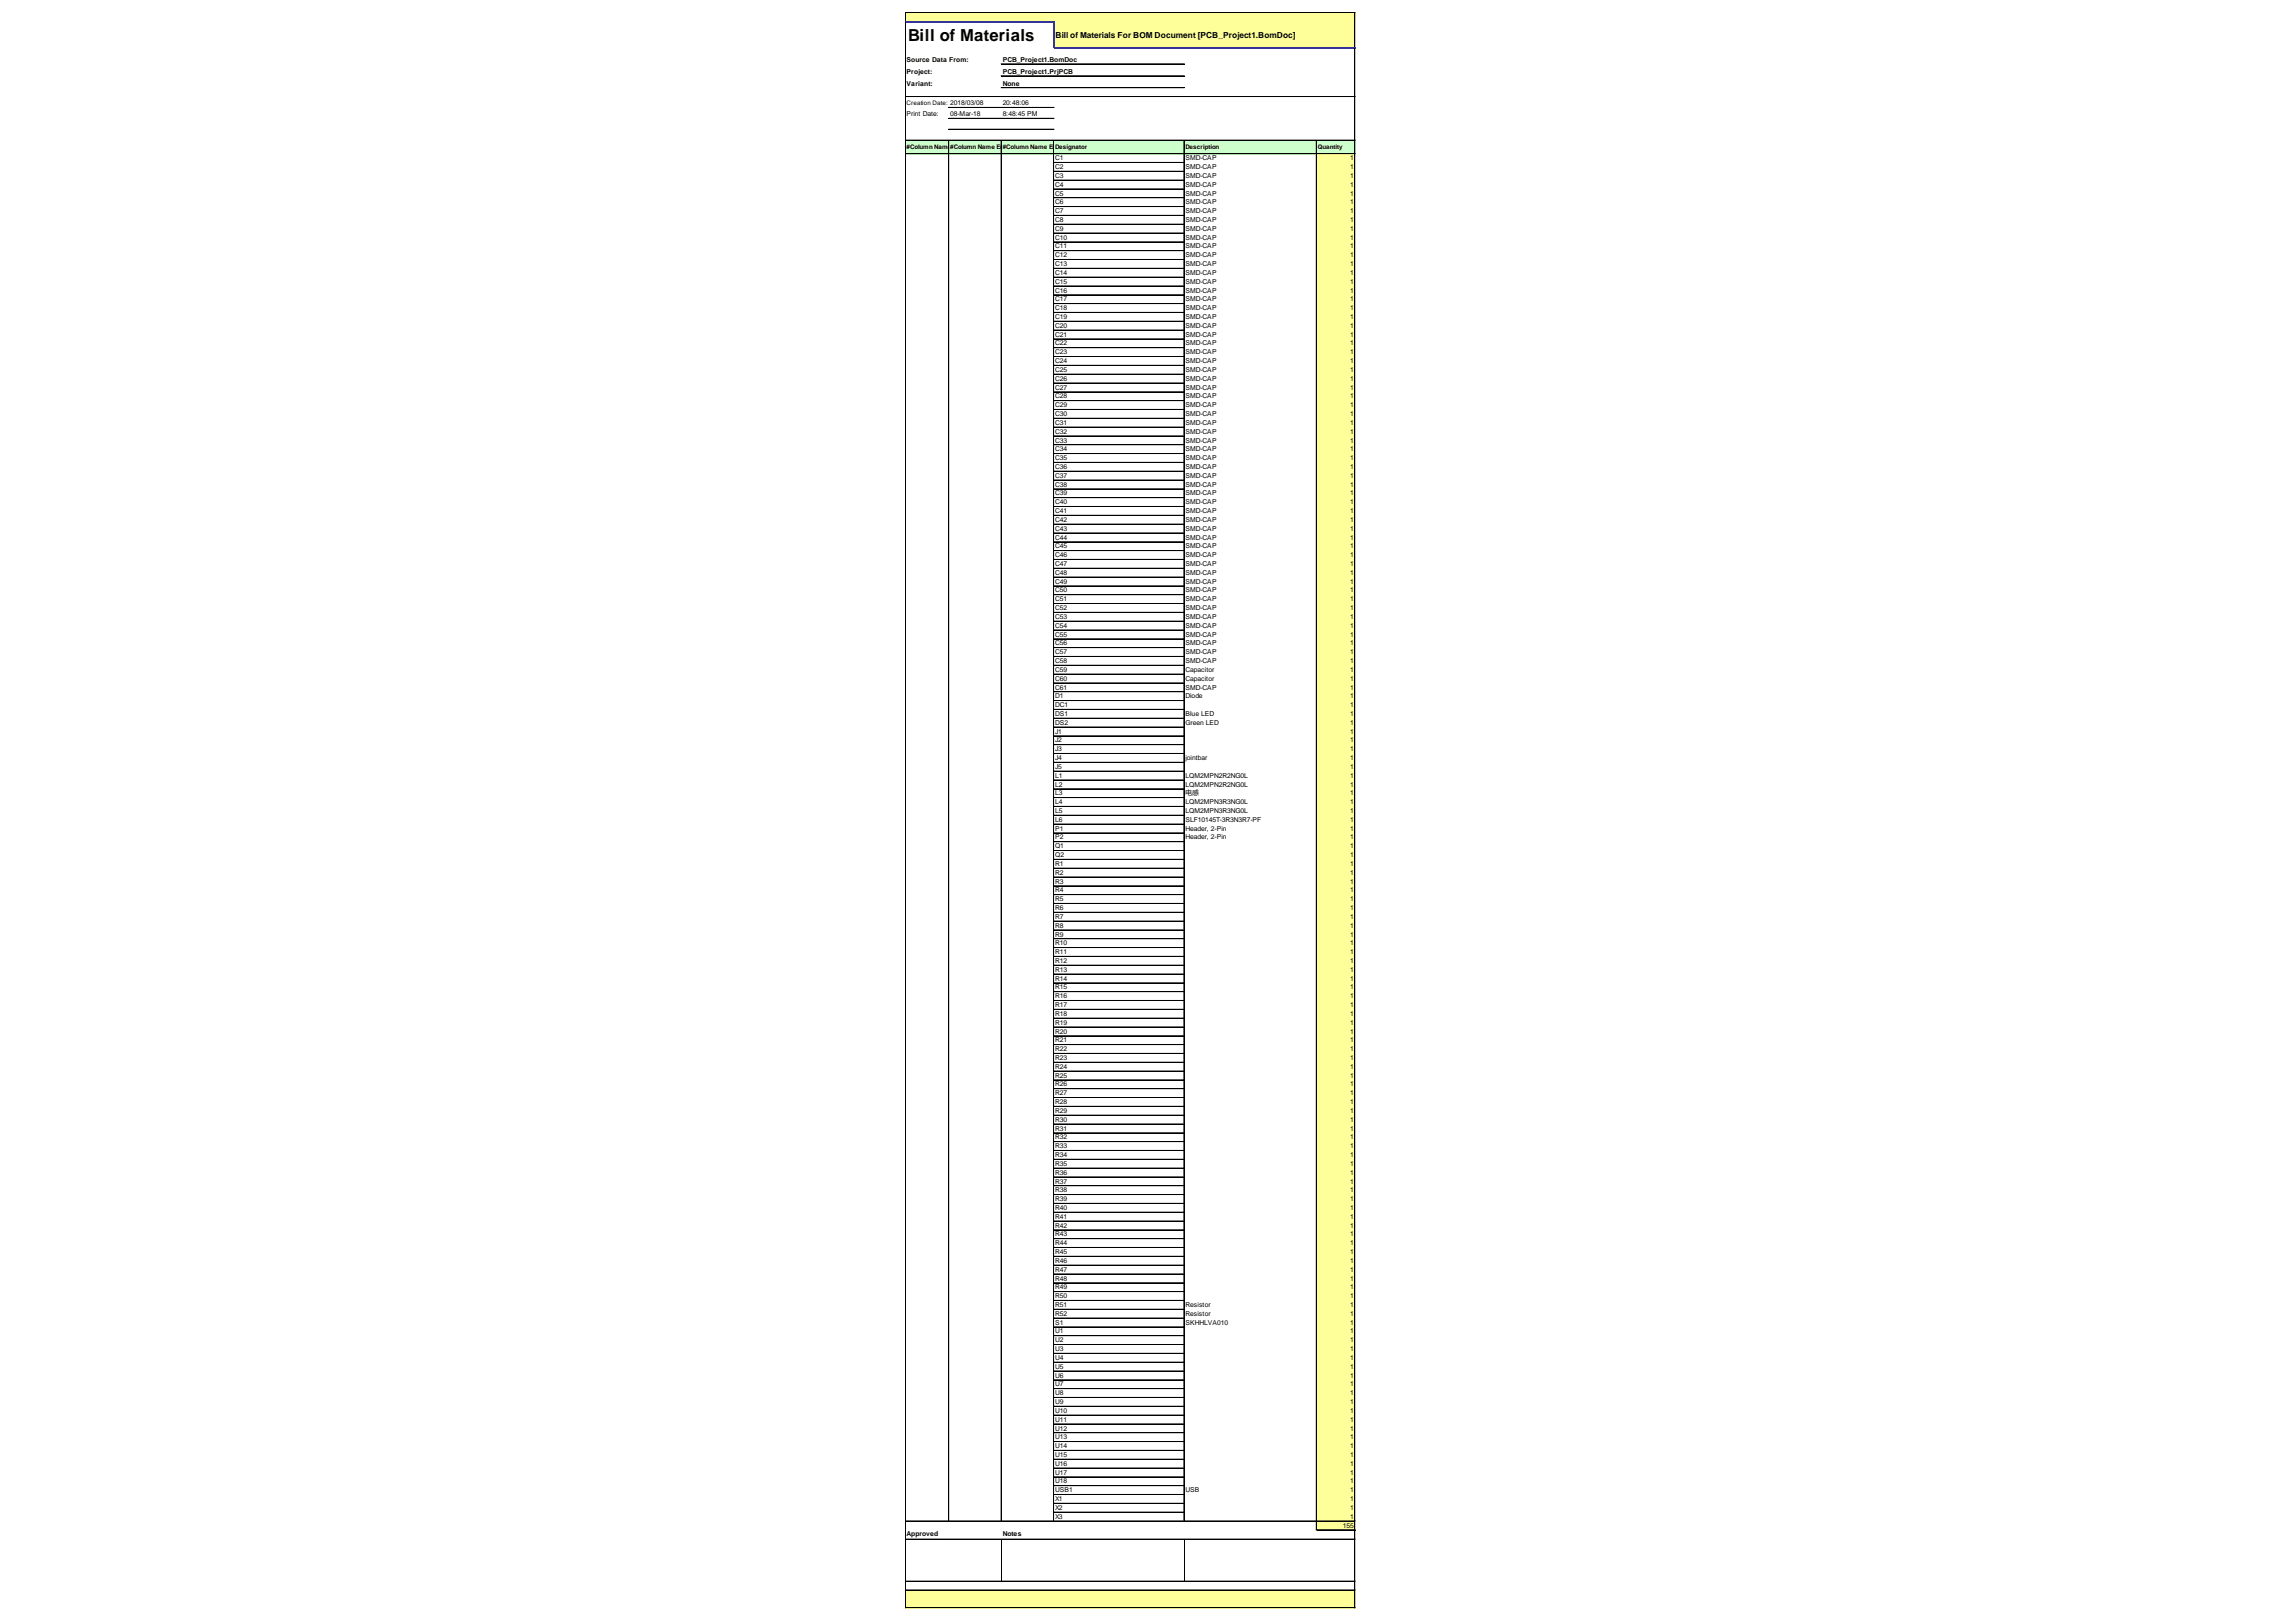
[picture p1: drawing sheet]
<svg xmlns="http://www.w3.org/2000/svg" width="297mm" height="210mm" viewBox="0 0 297 210" stroke-linecap="round" stroke-linejoin="round" font-family="sans-serif">
<defs><g id="words">
<text font-size="2.1" x="117.5" y="5.3">Bill of Materials</text>
<text font-size="1.1" x="136.6" y="4.9">Bill of Materials For BOM Document [PCB_Project1.BomDoc]</text>
<g font-size=".9">
<text x="117.3" y="8">Source Data From:</text>
<text x="117.3" y="9.5">Project:</text>
<text x="117.3" y="11.1">Variant:</text>
<text x="129.7" y="8">PCB_Project1.BomDoc</text>
<text x="129.7" y="9.5">PCB_Project1.PrjPCB</text>
<text x="129.7" y="11.1">None</text>
<text x="117.3" y="15">Print Date:</text>
<text x="122.9" y="15">08-Mar-18</text>
<text x="129.7" y="13.6">20:48:06</text>
<text x="129.7" y="15">8:48:45 PM</text>
<text x="136.5" y="20.7">C1</text>
<text x="136.5" y="21.9">C2</text>
<text x="136.5" y="23">C3</text>
<text x="153.4" y="20.7">SMD-CAP</text>
<text x="153.4" y="21.9">SMD-CAP</text>
<text x="153.4" y="23">SMD-CAP</text>
<text x="174.7" y="20.7">1</text>
<text x="174.7" y="21.9">1</text>
<text x="174.7" y="23">1</text>
<text x="136.5" y="24.2">C4</text>
<text x="136.5" y="25.3">C5</text>
<text x="136.5" y="26.4">C6</text>
<text x="136.5" y="27.6">C7</text>
<text x="136.5" y="28.7">C8</text>
<text x="136.5" y="29.9">C9</text>
<text x="153.4" y="24.2">SMD-CAP</text>
<text x="153.4" y="25.3">SMD-CAP</text>
<text x="153.4" y="26.4">SMD-CAP</text>
<text x="153.4" y="27.6">SMD-CAP</text>
<text x="153.4" y="28.7">SMD-CAP</text>
<text x="153.4" y="29.9">SMD-CAP</text>
<text x="174.7" y="24.2">1</text>
<text x="174.7" y="25.3">1</text>
<text x="174.7" y="26.4">1</text>
<text x="174.7" y="27.6">1</text>
<text x="174.7" y="28.7">1</text>
<text x="174.7" y="29.9">1</text>
<text x="136.5" y="31">C10</text>
<text x="136.5" y="32.2">C11</text>
<text x="136.5" y="33.3">C12</text>
<text x="136.5" y="34.4">C13</text>
<text x="136.5" y="35.6">C14</text>
<text x="153.4" y="31">SMD-CAP</text>
<text x="153.4" y="32.2">SMD-CAP</text>
<text x="153.4" y="33.3">SMD-CAP</text>
<text x="153.4" y="34.4">SMD-CAP</text>
<text x="153.4" y="35.6">SMD-CAP</text>
<text x="174.7" y="31">1</text>
<text x="174.7" y="32.2">1</text>
<text x="174.7" y="33.3">1</text>
<text x="174.7" y="34.4">1</text>
<text x="174.7" y="35.6">1</text>
<text x="136.5" y="36.7">C15</text>
<text x="136.5" y="37.9">C16</text>
<text x="136.5" y="39">C17</text>
<text x="136.5" y="40.1">C18</text>
<text x="136.5" y="41.3">C19</text>
<text x="153.4" y="36.7">SMD-CAP</text>
<text x="153.4" y="37.9">SMD-CAP</text>
<text x="153.4" y="39">SMD-CAP</text>
<text x="153.4" y="40.1">SMD-CAP</text>
<text x="153.4" y="41.3">SMD-CAP</text>
<text x="174.7" y="36.7">1</text>
<text x="174.7" y="37.9">1</text>
<text x="174.7" y="39">1</text>
<text x="174.7" y="40.1">1</text>
<text x="174.7" y="41.3">1</text>
<text x="136.5" y="42.4">C20</text>
<text x="136.5" y="43.6">C21</text>
<text x="136.5" y="44.7">C22</text>
<text x="136.5" y="45.9">C23</text>
<text x="136.5" y="47">C24</text>
<text x="153.4" y="42.4">SMD-CAP</text>
<text x="153.4" y="43.6">SMD-CAP</text>
<text x="153.4" y="44.7">SMD-CAP</text>
<text x="153.4" y="45.9">SMD-CAP</text>
<text x="153.4" y="47">SMD-CAP</text>
<text x="174.7" y="42.4">1</text>
<text x="174.7" y="43.6">1</text>
<text x="174.7" y="44.7">1</text>
<text x="174.7" y="45.9">1</text>
<text x="174.7" y="47">1</text>
<text x="136.5" y="48.1">C25</text>
<text x="136.5" y="49.3">C26</text>
<text x="136.5" y="50.4">C27</text>
<text x="136.5" y="51.6">C28</text>
<text x="136.5" y="52.7">C29</text>
<text x="136.5" y="53.8">C30</text>
<text x="153.4" y="48.1">SMD-CAP</text>
<text x="153.4" y="49.3">SMD-CAP</text>
<text x="153.4" y="50.4">SMD-CAP</text>
<text x="153.4" y="51.6">SMD-CAP</text>
<text x="153.4" y="52.7">SMD-CAP</text>
<text x="153.4" y="53.8">SMD-CAP</text>
<text x="174.7" y="48.1">1</text>
<text x="174.7" y="49.3">1</text>
<text x="174.7" y="50.4">1</text>
<text x="174.7" y="51.6">1</text>
<text x="174.7" y="52.7">1</text>
<text x="174.7" y="53.8">1</text>
<text x="136.5" y="55">C31</text>
<text x="136.5" y="56.1">C32</text>
<text x="136.5" y="57.3">C33</text>
<text x="136.5" y="58.4">C34</text>
<text x="136.5" y="59.5">C35</text>
<text x="153.4" y="55">SMD-CAP</text>
<text x="153.4" y="56.1">SMD-CAP</text>
<text x="153.4" y="57.3">SMD-CAP</text>
<text x="153.4" y="58.4">SMD-CAP</text>
<text x="153.4" y="59.5">SMD-CAP</text>
<text x="174.7" y="55">1</text>
<text x="174.7" y="56.1">1</text>
<text x="174.7" y="57.3">1</text>
<text x="174.7" y="58.4">1</text>
<text x="174.7" y="59.5">1</text>
<text x="136.5" y="60.7">C36</text>
<text x="136.5" y="61.8">C37</text>
<text x="136.5" y="63">C38</text>
<text x="136.5" y="64.1">C39</text>
<text x="136.5" y="65.3">C40</text>
<text x="153.4" y="60.7">SMD-CAP</text>
<text x="153.4" y="61.8">SMD-CAP</text>
<text x="153.4" y="63">SMD-CAP</text>
<text x="153.4" y="64.1">SMD-CAP</text>
<text x="153.4" y="65.3">SMD-CAP</text>
<text x="174.7" y="60.7">1</text>
<text x="174.7" y="61.8">1</text>
<text x="174.7" y="63">1</text>
<text x="174.7" y="64.1">1</text>
<text x="174.7" y="65.3">1</text>
<text x="136.5" y="66.4">C41</text>
<text x="136.5" y="67.5">C42</text>
<text x="136.5" y="68.7">C43</text>
<text x="136.5" y="69.8">C44</text>
<text x="136.5" y="71">C45</text>
<text x="153.4" y="66.4">SMD-CAP</text>
<text x="153.4" y="67.5">SMD-CAP</text>
<text x="153.4" y="68.7">SMD-CAP</text>
<text x="153.4" y="69.8">SMD-CAP</text>
<text x="153.4" y="71">SMD-CAP</text>
<text x="174.7" y="66.4">1</text>
<text x="174.7" y="67.5">1</text>
<text x="174.7" y="68.7">1</text>
<text x="174.7" y="69.8">1</text>
<text x="174.7" y="71">1</text>
<text x="136.5" y="72.1">C46</text>
<text x="136.5" y="73.2">C47</text>
<text x="136.5" y="74.4">C48</text>
<text x="136.5" y="75.5">C49</text>
<text x="136.5" y="76.7">C50</text>
<text x="136.5" y="77.8">C51</text>
<text x="153.4" y="72.1">SMD-CAP</text>
<text x="153.4" y="73.2">SMD-CAP</text>
<text x="153.4" y="74.4">SMD-CAP</text>
<text x="153.4" y="75.5">SMD-CAP</text>
<text x="153.4" y="76.7">SMD-CAP</text>
<text x="153.4" y="77.8">SMD-CAP</text>
<text x="174.7" y="72.1">1</text>
<text x="174.7" y="73.2">1</text>
<text x="174.7" y="74.4">1</text>
<text x="174.7" y="75.5">1</text>
<text x="174.7" y="76.7">1</text>
<text x="174.7" y="77.8">1</text>
<text x="136.5" y="79">C52</text>
<text x="136.5" y="80.1">C53</text>
<text x="136.5" y="81.2">C54</text>
<text x="136.5" y="82.4">C55</text>
<text x="136.5" y="83.5">C56</text>
<text x="153.4" y="79">SMD-CAP</text>
<text x="153.4" y="80.1">SMD-CAP</text>
<text x="153.4" y="81.2">SMD-CAP</text>
<text x="153.4" y="82.4">SMD-CAP</text>
<text x="153.4" y="83.5">SMD-CAP</text>
<text x="174.7" y="79">1</text>
<text x="174.7" y="80.1">1</text>
<text x="174.7" y="81.2">1</text>
<text x="174.7" y="82.4">1</text>
<text x="174.7" y="83.5">1</text>
<text x="136.5" y="84.7">C57</text>
<text x="136.5" y="85.8">C58</text>
<text x="136.5" y="86.9">C59</text>
<text x="136.5" y="88.1">C60</text>
<text x="136.5" y="89.2">C61</text>
<text x="153.4" y="84.7">SMD-CAP</text>
<text x="153.4" y="85.8">SMD-CAP</text>
<text x="153.4" y="86.9">Capacitor</text>
<text x="153.4" y="88.1">Capacitor</text>
<text x="153.4" y="89.2">SMD-CAP</text>
<text x="174.7" y="84.7">1</text>
<text x="174.7" y="85.8">1</text>
<text x="174.7" y="86.9">1</text>
<text x="174.7" y="88.1">1</text>
<text x="174.7" y="89.2">1</text>
<text x="136.5" y="90.4">D1</text>
<text x="136.5" y="91.5">DC1</text>
<text x="136.5" y="92.7">DS1</text>
<text x="136.5" y="93.8">DS2</text>
<text x="136.5" y="94.9">J1</text>
<text x="153.4" y="90.4">Diode</text>
<text x="153.4" y="92.7">Blue LED</text>
<text x="153.4" y="93.8">Green LED</text>
<text x="174.7" y="90.4">1</text>
<text x="174.7" y="91.5">1</text>
<text x="174.7" y="92.7">1</text>
<text x="174.7" y="93.8">1</text>
<text x="174.7" y="94.9">1</text>
<text x="136.5" y="96.1">J2</text>
<text x="136.5" y="97.2">J3</text>
<text x="136.5" y="98.4">J4</text>
<text x="136.5" y="99.5">J5</text>
<text x="136.5" y="100.6">L1</text>
<text x="136.5" y="101.8">L2</text>
<text x="153.4" y="98.4">jointbar</text>
<text x="153.4" y="100.6">LQM2MPN2R2NG0L</text>
<text x="153.4" y="101.8">LQM2MPN2R2NG0L</text>
<text x="174.7" y="96.1">1</text>
<text x="174.7" y="97.2">1</text>
<text x="174.7" y="98.4">1</text>
<text x="174.7" y="99.5">1</text>
<text x="174.7" y="100.6">1</text>
<text x="174.7" y="101.8">1</text>
<text x="136.5" y="102.9">L3</text>
<text x="136.5" y="104.1">L4</text>
<text x="136.5" y="105.2">L5</text>
<text x="136.5" y="106.4">L6</text>
<text x="136.5" y="107.5">P1</text>
<text x="153.4" y="102.9">电感</text>
<text x="153.4" y="104.1">LQM2MPN3R3NG0L</text>
<text x="153.4" y="105.2">LQM2MPN3R3NG0L</text>
<text x="153.4" y="106.4">SLF10145T-3R3N3R7-PF</text>
<text x="153.4" y="107.5">Header, 2-Pin</text>
<text x="174.7" y="102.9">1</text>
<text x="174.7" y="104.1">1</text>
<text x="174.7" y="105.2">1</text>
<text x="174.7" y="106.4">1</text>
<text x="174.7" y="107.5">1</text>
<text x="136.5" y="108.6">P2</text>
<text x="136.5" y="109.8">Q1</text>
<text x="136.5" y="110.9">Q2</text>
<text x="136.5" y="112.1">R1</text>
<text x="136.5" y="113.2">R2</text>
<text x="153.4" y="108.6">Header, 2-Pin</text>
<text x="174.7" y="108.6">1</text>
<text x="174.7" y="109.8">1</text>
<text x="174.7" y="110.9">1</text>
<text x="174.7" y="112.1">1</text>
<text x="174.7" y="113.2">1</text>
<text x="136.5" y="114.3">R3</text>
<text x="136.5" y="115.5">R4</text>
<text x="136.5" y="116.6">R5</text>
<text x="136.5" y="117.8">R6</text>
<text x="136.5" y="118.9">R7</text>
<text x="174.7" y="114.3">1</text>
<text x="174.7" y="115.5">1</text>
<text x="174.7" y="116.6">1</text>
<text x="174.7" y="117.8">1</text>
<text x="174.7" y="118.9">1</text>
<text x="136.5" y="120.1">R8</text>
<text x="136.5" y="121.2">R9</text>
<text x="136.5" y="122.3">R10</text>
<text x="136.5" y="123.5">R11</text>
<text x="136.5" y="124.6">R12</text>
<text x="136.5" y="125.8">R13</text>
<text x="174.7" y="120.1">1</text>
<text x="174.7" y="121.2">1</text>
<text x="174.7" y="122.3">1</text>
<text x="174.7" y="123.5">1</text>
<text x="174.7" y="124.6">1</text>
<text x="174.7" y="125.8">1</text>
<text x="136.5" y="126.9">R14</text>
<text x="136.5" y="128">R15</text>
<text x="136.5" y="129.2">R16</text>
<text x="136.5" y="130.3">R17</text>
<text x="136.5" y="131.5">R18</text>
<text x="174.7" y="126.9">1</text>
<text x="174.7" y="128">1</text>
<text x="174.7" y="129.2">1</text>
<text x="174.7" y="130.3">1</text>
<text x="174.7" y="131.5">1</text>
<text x="136.5" y="132.6">R19</text>
<text x="136.5" y="133.8">R20</text>
<text x="136.5" y="134.9">R21</text>
<text x="136.5" y="136">R22</text>
<text x="136.5" y="137.2">R23</text>
<text x="174.7" y="132.6">1</text>
<text x="174.7" y="133.8">1</text>
<text x="174.7" y="134.9">1</text>
<text x="174.7" y="136">1</text>
<text x="174.7" y="137.2">1</text>
<text x="136.5" y="138.3">R24</text>
<text x="136.5" y="139.5">R25</text>
<text x="136.5" y="140.6">R26</text>
<text x="136.5" y="141.7">R27</text>
<text x="136.5" y="142.9">R28</text>
<text x="174.7" y="138.3">1</text>
<text x="174.7" y="139.5">1</text>
<text x="174.7" y="140.6">1</text>
<text x="174.7" y="141.7">1</text>
<text x="174.7" y="142.9">1</text>
<text x="136.5" y="144">R29</text>
<text x="136.5" y="145.2">R30</text>
<text x="136.5" y="146.3">R31</text>
<text x="136.5" y="147.5">R32</text>
<text x="136.5" y="148.6">R33</text>
<text x="136.5" y="149.7">R34</text>
<text x="174.7" y="144">1</text>
<text x="174.7" y="145.2">1</text>
<text x="174.7" y="146.3">1</text>
<text x="174.7" y="147.5">1</text>
<text x="174.7" y="148.6">1</text>
<text x="174.7" y="149.7">1</text>
<text x="136.5" y="150.9">R35</text>
<text x="136.5" y="152">R36</text>
<text x="136.5" y="153.2">R37</text>
<text x="136.5" y="154.3">R38</text>
<text x="136.5" y="155.4">R39</text>
<text x="174.7" y="150.9">1</text>
<text x="174.7" y="152">1</text>
<text x="174.7" y="153.2">1</text>
<text x="174.7" y="154.3">1</text>
<text x="174.7" y="155.4">1</text>
<text x="136.5" y="156.6">R40</text>
<text x="136.5" y="157.7">R41</text>
<text x="136.5" y="158.9">R42</text>
<text x="136.5" y="160">R43</text>
<text x="136.5" y="161.2">R44</text>
<text x="174.7" y="156.6">1</text>
<text x="174.7" y="157.7">1</text>
<text x="174.7" y="158.9">1</text>
<text x="174.7" y="160">1</text>
<text x="174.7" y="161.2">1</text>
<text x="136.5" y="162.3">R45</text>
<text x="136.5" y="163.4">R46</text>
<text x="136.5" y="164.6">R47</text>
<text x="136.5" y="165.7">R48</text>
<text x="136.5" y="166.9">R49</text>
<text x="136.5" y="168">R50</text>
<text x="174.7" y="162.3">1</text>
<text x="174.7" y="163.4">1</text>
<text x="174.7" y="164.6">1</text>
<text x="174.7" y="165.7">1</text>
<text x="174.7" y="166.9">1</text>
<text x="174.7" y="168">1</text>
<text x="136.5" y="169.1">R51</text>
<text x="136.5" y="170.3">R52</text>
<text x="136.5" y="171.4">S1</text>
<text x="136.5" y="172.6">U1</text>
<text x="136.5" y="173.7">U2</text>
<text x="153.4" y="169.1">Resistor</text>
<text x="153.4" y="170.3">Resistor</text>
<text x="153.4" y="171.4">SKHHLVA010</text>
<text x="174.7" y="169.1">1</text>
<text x="174.7" y="170.3">1</text>
<text x="174.7" y="171.4">1</text>
<text x="174.7" y="172.6">1</text>
<text x="174.7" y="173.7">1</text>
<text x="136.5" y="174.8">U3</text>
<text x="136.5" y="176">U4</text>
<text x="136.5" y="177.1">U5</text>
<text x="136.5" y="178.3">U6</text>
<text x="136.5" y="179.4">U7</text>
<text x="174.7" y="174.8">1</text>
<text x="174.7" y="176">1</text>
<text x="174.7" y="177.1">1</text>
<text x="174.7" y="178.3">1</text>
<text x="174.7" y="179.4">1</text>
<text x="136.5" y="180.6">U8</text>
<text x="136.5" y="181.7">U9</text>
<text x="136.5" y="182.8">U10</text>
<text x="136.5" y="184">U11</text>
<text x="136.5" y="185.1">U12</text>
<text x="174.7" y="180.6">1</text>
<text x="174.7" y="181.7">1</text>
<text x="174.7" y="182.8">1</text>
<text x="174.7" y="184">1</text>
<text x="174.7" y="185.1">1</text>
<text x="136.5" y="186.3">U13</text>
<text x="136.5" y="187.4">U14</text>
<text x="136.5" y="188.5">U15</text>
<text x="136.5" y="189.7">U16</text>
<text x="136.5" y="190.8">U17</text>
<text x="136.5" y="192">U18</text>
<text x="174.7" y="186.3">1</text>
<text x="174.7" y="187.4">1</text>
<text x="174.7" y="188.5">1</text>
<text x="174.7" y="189.7">1</text>
<text x="174.7" y="190.8">1</text>
<text x="174.7" y="192">1</text>
<text x="136.5" y="193.1">USB1</text>
<text x="136.5" y="194.3">X1</text>
<text x="136.5" y="195.4">X2</text>
<text x="136.5" y="196.5">X3</text>
<text x="153.4" y="193.1">USB</text>
<text x="173.7" y="197.7">155</text>
<text x="174.7" y="193.1">1</text>
<text x="174.7" y="194.3">1</text>
<text x="174.7" y="195.4">1</text>
<text x="174.7" y="196.5">1</text>
<text x="117.3" y="198.8">Approved</text>
<text x="129.7" y="198.8">Notes</text>
</g>
<g font-size=".8">
<text x="117.3" y="13.6">Creation Date: 2018/03/08</text>
<text x="117.3" y="19.3">#Column Name#ErrlumnotprintEr</text>
<text x="123.4" y="19.3">Coor:Fo Name</text>
<text x="129.7" y="19.3">#Column Name Er</text>
<text x="129.7" y="19.3">ror:Comment</text>
<text x="136.5" y="19.3">Designaef</text>
<text x="136.5" y="19.3">ror:LibRtor</text>
<text x="153.4" y="19.3">Description</text>
<text x="170.5" y="19.3">Quantity</text>
</g>
</g></defs>
<g fill="#ff9">
<path d="M117.1 1.6h58.2v1.3h-58.2z"/>
<path d="M136.3 2.8h39v3.4h-39z"/>
</g>
<path d="M117.1 18.1h58.2v1.8h-58.2z" fill="#cfc"/>
<g fill="#ff9">
<path d="M170.3 19.9h5v1.2h-5z"/>
<path d="M170.3 21h5v1.2h-5z"/>
<path d="M170.3 22.2h5v1.2h-5z"/>
<path d="M170.3 23.3h5v1.2h-5z"/>
<path d="M170.3 24.4h5v1.3h-5z"/>
<path d="M170.3 25.6h5v1.2h-5z"/>
<path d="M170.3 26.7h5v1.2h-5z"/>
<path d="M170.3 27.9h5v1.2h-5z"/>
<path d="M170.3 29h5v1.2h-5z"/>
<path d="M170.3 30.2h5v1.2h-5z"/>
<path d="M170.3 31.3h5v1.2h-5z"/>
<path d="M170.3 32.4h5v1.2h-5z"/>
<path d="M170.3 33.6h5v1.2h-5z"/>
<path d="M170.3 34.7h5v1.2h-5z"/>
<path d="M170.3 35.9h5v1.2h-5z"/>
<path d="M170.3 37h5v1.2h-5z"/>
<path d="M170.3 38.1h5v1.3h-5z"/>
<path d="M170.3 39.3h5v1.2h-5z"/>
<path d="M170.3 40.4h5v1.2h-5z"/>
<path d="M170.3 41.6h5v1.2h-5z"/>
<path d="M170.3 42.7h5v1.2h-5z"/>
<path d="M170.3 43.9h5v154.1h-5z"/>
<path d="M117.1 205.8h58.2v2.3h-58.2z"/>
</g>
<g fill="none" stroke="#000" stroke-width=".13">
<path d="M117.1 1.6v1.2M117.1 2.9v205.2M117.2 1.6h58.1M117.2 12.5h58.1M117.2 18.1h58.1M117.2 18.2h58.1M117.2 19.9h58.1M122.7 13.9h13.7M122.7 15.3h13.7M122.7 16.7h13.7M122.7 16.8h13.7M122.7 18.2v178.7"/>
<path d="M122.8 18.2v178.7M129.5 8.3h23.7M129.5 9.8h23.7M129.5 11.4h23.7M129.5 18.2v178.7M129.6 18.2v178.7M136.3 18.2v178.7M153.2 18.2v178.7M170.3 18.2v179.8M175.3 1.7v4.4M175.3 6.2v201.9M136.4 21h16.8"/>
<path d="M136.4 21.1h16.8M136.4 22.2h16.8M136.4 23.3h16.8M136.4 24.4h16.8M136.4 24.5h16.8M136.4 25.6h16.8M136.4 26.7h16.8M136.4 26.8h16.8M136.4 27.9h16.8M136.4 29h16.8M136.4 30.2h16.8M136.4 31.3h16.8"/>
<path d="M136.4 32.4h16.8M136.4 32.5h16.8M136.4 33.6h16.8M136.4 34.7h16.8M136.4 34.8h16.8M136.4 35.9h16.8M136.4 37h16.8M136.4 38.1h16.8M136.4 38.2h16.8M136.4 39.3h16.8M136.4 40.4h16.8M136.4 40.5h16.8"/>
<path d="M136.4 41.6h16.8M136.4 42.7h16.8M136.4 43.9h16.8M136.4 45h16.8M136.4 46.1h16.8M136.4 46.2h16.8M136.4 47.3h16.8M136.4 48.4h16.8M136.4 48.5h16.8M136.4 49.6h16.8M136.4 50.7h16.8M136.4 51.8h16.8"/>
<path d="M136.4 51.9h16.8M136.4 53h16.8M136.4 54.1h16.8M136.4 54.2h16.8M136.4 55.3h16.8M136.4 56.4h16.8M136.4 57.6h16.8M136.4 58.7h16.8M136.4 59.8h16.8M136.4 59.9h16.8M136.4 61h16.8M136.4 62.1h16.8"/>
<path d="M136.4 62.2h16.8M136.4 63.3h16.8M136.4 64.4h16.8M136.4 65.5h16.8M136.4 65.6h16.8M136.4 66.7h16.8M136.4 67.8h16.8M136.4 67.9h16.8M136.4 69h16.8M136.4 70.1h16.8M136.4 71.2h16.8M136.4 71.3h16.8"/>
<path d="M136.4 72.4h16.8M136.4 73.5h16.8M136.4 73.6h16.8M136.4 74.7h16.8M136.4 75.8h16.8M136.4 77h16.8M136.4 78.1h16.8M136.4 79.2h16.8M136.4 79.3h16.8M136.4 80.4h16.8M136.4 81.5h16.8M136.4 81.6h16.8"/>
<path d="M136.4 82.7h16.8M136.4 83.8h16.8M136.4 84.9h16.8M136.4 85h16.8M136.4 86.1h16.8M136.4 87.2h16.8M136.4 87.3h16.8M136.4 88.4h16.8M136.4 89.5h16.8M136.4 90.7h16.8M136.4 91.8h16.8M136.4 92.9h16.8"/>
<path d="M136.4 93h16.8M136.4 94.1h16.8M136.4 95.2h16.8M136.4 95.3h16.8M136.4 96.4h16.8M136.4 97.5h16.8M136.4 98.6h16.8M136.4 98.7h16.8M136.4 99.8h16.8M136.4 100.9h16.8M136.4 101h16.8M136.4 102.1h16.8"/>
<path d="M136.4 103.2h16.8M136.4 104.4h16.8M136.4 105.5h16.8M136.4 106.6h16.8M136.4 106.7h16.8M136.4 107.8h16.8M136.4 108.9h16.8M136.4 109h16.8M136.4 110.1h16.8M136.4 111.2h16.8M136.4 112.3h16.8M136.4 112.4h16.8"/>
<path d="M136.4 113.5h16.8M136.4 114.6h16.8M136.4 114.7h16.8M136.4 115.8h16.8M136.4 116.9h16.8M136.4 118.1h16.8M136.4 119.2h16.8M136.4 120.3h16.8M136.4 120.4h16.8M136.4 121.5h16.8M136.4 122.6h16.8M136.4 122.7h16.8"/>
<path d="M136.4 123.8h16.8M136.4 124.9h16.8M136.4 126h16.8M136.4 126.1h16.8M136.4 127.2h16.8M136.4 128.3h16.8M136.4 128.4h16.8M136.4 129.5h16.8M136.4 130.6h16.8M136.4 131.8h16.8M136.4 132.9h16.8M136.4 134h16.8"/>
<path d="M136.4 134.1h16.8M136.4 135.2h16.8M136.4 136.3h16.8M136.4 136.4h16.8M136.4 137.5h16.8M136.4 138.6h16.8M136.4 139.7h16.8M136.4 139.8h16.8M136.4 140.9h16.8M136.4 142h16.8M136.4 142.1h16.8M136.4 143.2h16.8"/>
<path d="M136.4 144.3h16.8M136.4 145.5h16.8M136.4 146.6h16.8M136.4 147.7h16.8M136.4 147.8h16.8M136.4 148.9h16.8M136.4 150h16.8M136.4 150.1h16.8M136.4 151.2h16.8M136.4 152.3h16.8M136.4 153.4h16.8M136.4 153.5h16.8"/>
<path d="M136.4 154.6h16.8M136.4 155.7h16.8M136.4 155.8h16.8M136.4 156.9h16.8M136.4 158h16.8M136.4 159.2h16.8M136.4 160.3h16.8M136.4 161.4h16.8M136.4 161.5h16.8M136.4 162.6h16.8M136.4 163.7h16.8M136.4 163.8h16.8"/>
<path d="M136.4 164.9h16.8M136.4 166h16.8M136.4 167.1h16.8M136.4 167.2h16.8M136.4 168.3h16.8M136.4 169.4h16.8M136.4 169.5h16.8M136.4 170.6h16.8M136.4 171.7h16.8M136.4 172.9h16.8M136.4 174h16.8M136.4 175.1h16.8"/>
<path d="M136.4 175.2h16.8M136.4 176.3h16.8M136.4 177.4h16.8M136.4 177.5h16.8M136.4 178.6h16.8M136.4 179.7h16.8M117.2 196.8h58.1M117.2 196.9h58.1M117.2 199.2h58.1M129.6 199.2v5.4M136.4 180.8h16.8M136.4 180.9h16.8"/>
<path d="M136.4 182h16.8M136.4 183.1h16.8M136.4 183.2h16.8M136.4 184.3h16.8M136.4 185.4h16.8M136.4 186.5h16.8M136.4 186.6h16.8M136.4 187.7h16.8M136.4 188.8h16.8M136.4 188.9h16.8M136.4 190h16.8M136.4 191.1h16.8"/>
<path d="M136.4 192.3h16.8M136.4 193.4h16.8M136.4 194.5h16.8M136.4 194.6h16.8M136.4 195.7h16.8M153.2 199.2v5.4M170.4 198h4.9M117.2 204.6h58.1M117.2 205.8h58.1M117.2 208h58.1M117.2 208.1h58.1"/>
</g>
<path d="M117.1 1.6h.1v1.2h-.1z" fill="#000"/>
<path d="M117.1 2.8h19.3M136.3 2.9v3.3M136.4 6.2h38.9" fill="none" stroke="#339" stroke-width=".13"/>
<use href="#words"/>
</svg>
